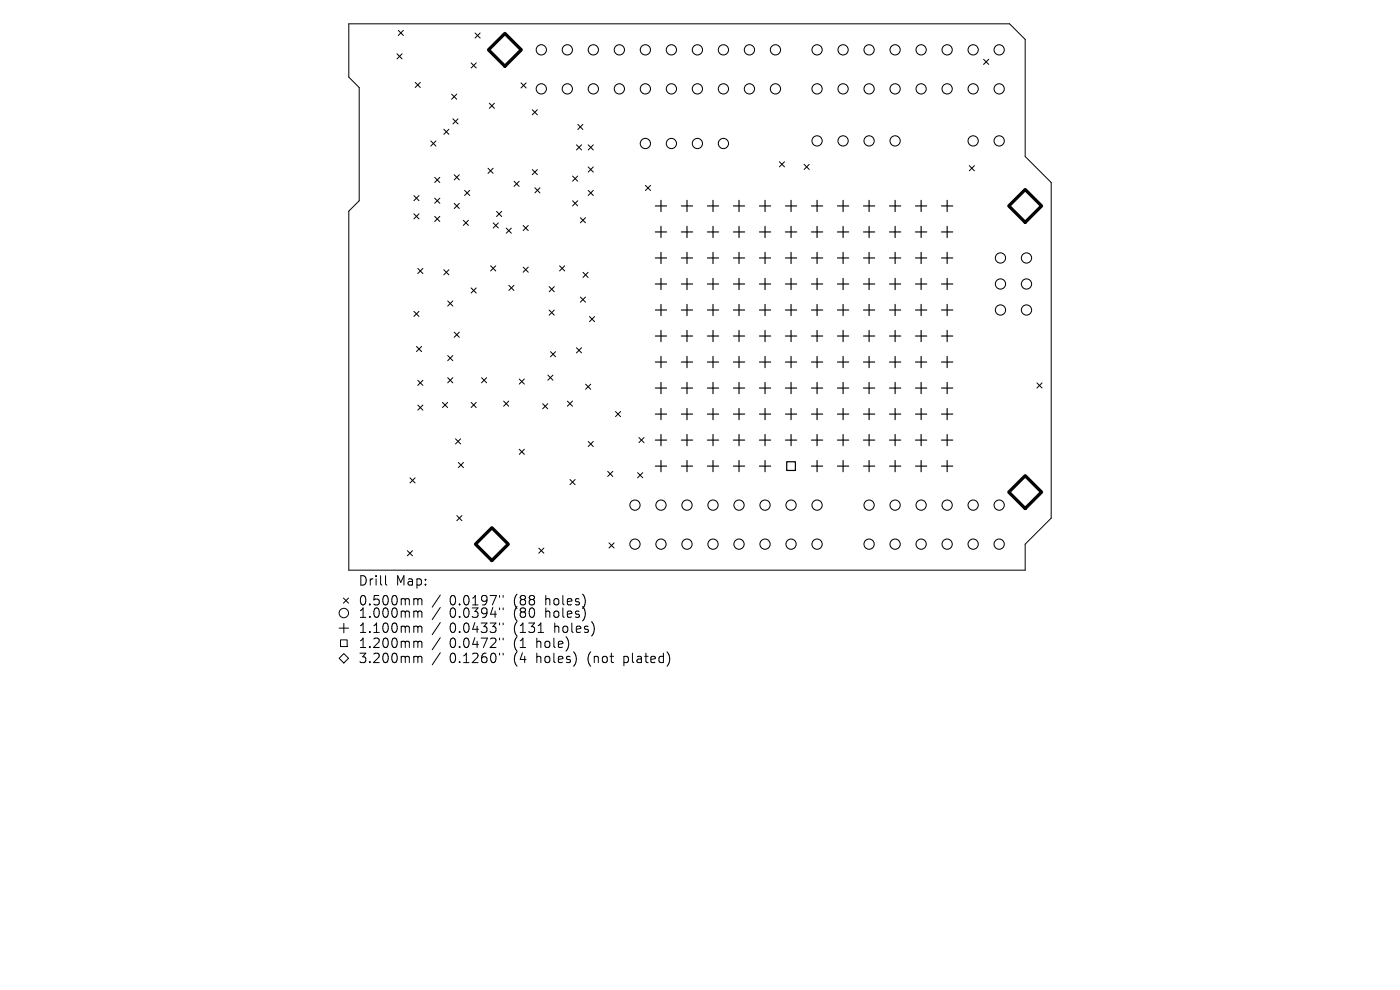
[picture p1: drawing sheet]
<svg xmlns="http://www.w3.org/2000/svg" width="297mm" height="210mm" viewBox="0 0 297 210" stroke-linecap="round" stroke-linejoin="round" font-family="sans-serif">
<defs><g id="words">
<g font-size="2.8">
<text x="75.9" y="124.5">Drill</text>
<text x="84" y="124.5">Map:</text>
<text x="75.9" y="128.7">0.500mm</text>
<text x="75.9" y="131.3">1.000mm</text>
<text x="95.4" y="128.7">0.0197&quot;</text>
<text x="95.4" y="131.3">0.0394&quot;</text>
<text x="109.1" y="128.7">(88</text>
<text x="109.1" y="131.3">(80</text>
<text x="116" y="128.7">holes)</text>
<text x="116" y="131.3">holes)</text>
<text x="75.9" y="134.5">1.100mm</text>
<text x="75.9" y="137.7">1.200mm</text>
<text x="95.4" y="134.5">0.0433&quot;</text>
<text x="95.4" y="137.7">0.0472&quot;</text>
<text x="109.1" y="134.5">(131</text>
<text x="109.1" y="137.7">(1</text>
<text x="114.1" y="137.7">hole)</text>
<text x="117.9" y="134.5">holes)</text>
<text x="75.9" y="140.9">3.200mm</text>
<text x="95.4" y="140.9">0.1260&quot;</text>
<text x="109.1" y="140.9">(4</text>
<text x="114.1" y="140.9">holes)</text>
<text x="125.1" y="140.9">(not</text>
<text x="133" y="140.9">plated)</text>
</g>
</g></defs>
<g fill="none" stroke="#000" stroke-width=".21">
<path d="M74 5.1h140.2l3.3 3.3v24.8l5.5 5.5v71.2l-5.5 5.5v5.5h-143.5v-76.1l2.2-2.2v-24l-2.2-2.2zM84.2 11.4l1.1 1.1M84.5 6.4l1.1 1.1M85.3 11.4l-1.1 1.1M85.6 6.4l-1.1 1.1M88.1 17.5l1.1 1.1M89.2 17.5l-1.1 1.1M95.8 20l1.1 1.1M96.9 20l-1.1 1.1M99.9 13.3l1.1 1.1M100.8 7l1.1 1.1M101 13.3l-1.1 1.1"/>
<path d="M101.9 7l-1.1 1.1M110.5 17.6l1.1 1.1M111.6 17.6l-1.1 1.1M208.7 12.6l1.1 1.1M209.8 12.6l-1.1 1.1M91.4 29.9l1.1 1.1M92.2 37.6l1.1 1.1M92.5 29.9l-1.1 1.1M93.3 37.6l-1.1 1.1M94.1 27.4l1.1 1.1M95.2 27.4l-1.1 1.1M96.1 25.2l1.1 1.1"/>
<path d="M96.4 37.1l1 1.1M97.2 25.2l-1.1 1.1M97.4 37.1l-1 1.1M103.5 35.7l1.1 1.1M103.8 21.9l1.1 1.1M104.6 35.7l-1.1 1.1M104.9 21.9l-1.1 1.1M109.1 38.5l1 1M110.1 38.5l-1 1M112.9 23.3l1.1 1.1M112.9 36l1.1 1.1M113.5 39.8l1.1 1.1"/>
<path d="M114 23.3l-1.1 1.1M114 36l-1.1 1.1M114.6 39.8l-1.1 1.1M121.5 37.3l1.1 1.1M122.3 30.7l1.1 1.1M122.6 37.3l-1.1 1.1M122.6 26.4l1.1 1.1M123.4 30.7l-1.1 1.1M123.7 26.4l-1.1 1.1M124.8 30.7l1.1 1.1M124.8 35.4l1.1 1.1M125.9 30.7l-1.1 1.1"/>
<path d="M125.9 35.4l-1.1 1.1M136.9 39.3l1.1 1.1M138 39.3l-1.1 1.1M165.3 34.3l1.1 1.1M166.4 34.3l-1.1 1.1M170.6 34.9l1.1 1.1M171.7 34.9l-1.1 1.1M205.6 35.1l1.1 1.1M206.7 35.1l-1.1 1.1M87.8 41.5l1.1 1.1M87.8 45.4l1.1 1M88.6 56.9l1.1 1.1"/>
<path d="M88.9 41.5l-1.1 1.1M88.9 45.4l-1.1 1M89.7 56.9l-1.1 1.1M92.2 45.9l1.1 1.1M92.2 42l1.1 1.1M93.3 42l-1.1 1.1M93.3 45.9l-1.1 1.1M94.1 57.2l1.1 1.1M95.2 57.2l-1.1 1.1M96.4 43.1l1 1.1M97.4 43.1l-1 1.1M98.3 46.7l1.1 1.1"/>
<path d="M98.6 40.4l1.1 1.1M99.4 46.7l-1.1 1.1M99.7 40.4l-1.1 1.1M104.1 56.4l1.1 1.1M104.6 47.3l1.1 1.1M105.2 56.4l-1.1 1.1M105.3 44.8l1.1 1.1M105.7 47.3l-1.1 1.1M106.4 44.8l-1.1 1.1M107.4 48.4l1.1 1.1M108.5 48.4l-1.1 1.1M111 47.8l1.1 1.1"/>
<path d="M111 56.7l1.1 1.1M112.1 47.8l-1.1 1.1M112.1 56.7l-1.1 1.1M118.7 56.4l1.1 1.1M119.8 56.4l-1.1 1.1M121.5 42.6l1.1 1.1M122.6 42.6l-1.1 1.1M123.1 46.2l1.1 1.1M123.7 57.8l1.1 1.1M124.2 46.2l-1.1 1.1M124.8 57.8l-1.1 1.1M124.8 40.4l1.1 1.1"/>
<path d="M125.9 40.4l-1.1 1.1M87.8 66l1.1 1.1M88.4 73.5l1 1.1M88.9 66l-1.1 1.1M89.4 73.5l-1 1.1M95 63.8l1.1 1.1M95 75.4l1.1 1.1M96.1 63.8l-1.1 1.1M96.1 75.4l-1.1 1.1M96.4 70.5l1 1M97.4 70.5l-1 1M99.9 61.1l1.1 1.1"/>
<path d="M101 61.1l-1.1 1.1M107.9 60.5l1.1 1.1M109 60.5l-1.1 1.1M116.2 79.6l1.1 1.1M116.5 60.8l1.1 1.1M116.5 65.8l1.1 1.1M116.8 74.6l1.1 1.1M117.3 79.6l-1.1 1.1M117.6 65.8l-1.1 1.1M117.6 60.8l-1.1 1.1M117.9 74.6l-1.1 1.1M122.3 73.8l1.1 1.1"/>
<path d="M123.1 63l1.1 1.1M123.4 73.8l-1.1 1.1M124.2 63l-1.1 1.1M125.1 67.1l1 1.1M126.1 67.1l-1 1.1M88.6 80.7l1.1 1.1M88.6 85.9l1.1 1.1M89.7 80.7l-1.1 1.1M89.7 85.9l-1.1 1.1M93.9 85.4l1.1 1M95 85.4l-1.1 1M95 80.1l1.1 1.1"/>
<path d="M96.1 80.1l-1.1 1.1M96.6 93.1l1.1 1.1M97.2 98.1l1.1 1.1M97.7 93.1l-1.1 1.1M98.3 98.1l-1.1 1.1M99.9 85.4l1.1 1M101 85.4l-1.1 1M102.2 80.1l1 1.1M103.2 80.1l-1 1.1M106.8 85.1l1.1 1.1M107.9 85.1l-1.1 1.1M110.2 80.4l1 1.1"/>
<path d="M110.2 95.3l1 1.1M111.2 80.4l-1 1.1M111.2 95.3l-1 1.1M115.1 85.6l1.1 1.1M116.2 85.6l-1.1 1.1M120.4 85.1l1.1 1.1M121.5 85.1l-1.1 1.1M124.2 81.5l1.1 1.1M124.8 93.6l1.1 1.1M125.3 81.5l-1.1 1.1M125.9 93.6l-1.1 1.1M128.9 100l1.1 1.1"/>
<path d="M130 100l-1.1 1.1M130.6 87.3l1.1 1.1M131.7 87.3l-1.1 1.1M135.5 92.8l1.1 1.1M136.6 92.8l-1.1 1.1M220 81.2l1.1 1.1M221.1 81.2l-1.1 1.1M86.4 116.8l1.1 1.1M87 101.4l1.1 1.1M87.5 116.8l-1.1 1.1M88.1 101.4l-1.1 1.1M96.9 109.4l1.1 1.1"/>
<path d="M98 109.4l-1.1 1.1M114.3 116.3l1.1 1.1M115.4 116.3l-1.1 1.1M120.9 101.7l1.1 1.1M122 101.7l-1.1 1.1M129.2 115.2l1.1 1.1M130.3 115.2l-1.1 1.1M135.3 100.3l1.1 1M136.4 100.3l-1.1 1M71.9 139.6l1-1 1 1-1 1zM71.9 133.2h2M72.2 135.7h1.4v1.5h-1.4z"/>
<path d="M72.9 126.9l1 1M72.9 132.2v2M73.9 126.9l-1 1M81.8 122.1v1.7l.3 .3M88.1 127l.5 .1v.2M88.1 129.6h.3l.2 .3M88.1 132.8l.5 .1v.2M88.1 136l.5 .1v.2M88.1 139.2l.5 .1v.2M88.6 127.3l.3-.3 .5 .1 .1 1.2M88.6 127.3v1M88.6 129.9v1.1"/>
<path d="M88.6 133.1v1.1M88.6 136.3v1.1M88.6 139.5v1.1M88.6 129.9l.3-.3 .5 .1 .1 1.3M88.6 133.1l.3-.3 .5 .1 .1 1.3M88.6 136.3l.3-.3 .5 .1 .1 1.3M88.6 139.5l.3-.3 .5 .1 .1 1.3M93.4 126.2l-1.7 2.6M93.4 128.9l-1.7 2.5M93.4 132.1l-1.7 2.5M93.4 135.3l-1.7 2.5M93.4 138.5l-1.7 2.5"/>
<path d="M106 126.3v.4M106 129v.3M106 132.2v.3M106 135.4v.3M106 138.6v.3M106.7 126.3v.4M106.7 129v.3M106.7 132.2v.3M106.7 135.4v.3M106.7 138.6v.3M114.2 134.2h1.1"/>
<circle cx="72.9" cy="130" r="1"/>
</g>
<g fill="none" stroke="#000" stroke-width=".22">
<circle cx="114.8" cy="18.9" r="1.09"/>
<circle cx="114.8" cy="10.6" r="1.09"/>
<circle cx="120.4" cy="18.9" r="1.09"/>
<circle cx="120.4" cy="10.6" r="1.09"/>
<circle cx="125.9" cy="18.9" r="1.09"/>
<circle cx="125.9" cy="10.6" r="1.09"/>
<circle cx="131.4" cy="18.9" r="1.09"/>
<circle cx="131.4" cy="10.6" r="1.09"/>
<circle cx="136.9" cy="18.9" r="1.09"/>
<circle cx="136.9" cy="10.6" r="1.09"/>
<circle cx="142.4" cy="18.9" r="1.09"/>
<circle cx="142.4" cy="10.6" r="1.09"/>
<circle cx="147.9" cy="18.9" r="1.09"/>
<circle cx="147.9" cy="10.6" r="1.09"/>
<circle cx="153.5" cy="18.9" r="1.09"/>
<circle cx="153.5" cy="10.6" r="1.09"/>
<circle cx="159" cy="18.9" r="1.09"/>
<circle cx="159" cy="10.6" r="1.09"/>
<circle cx="164.5" cy="18.9" r="1.09"/>
<circle cx="164.5" cy="10.6" r="1.09"/>
<circle cx="173.3" cy="18.9" r="1.09"/>
<circle cx="173.3" cy="10.6" r="1.09"/>
<circle cx="178.9" cy="18.9" r="1.09"/>
<circle cx="178.9" cy="10.6" r="1.09"/>
<circle cx="184.4" cy="18.9" r="1.09"/>
<circle cx="184.4" cy="10.6" r="1.09"/>
<circle cx="189.9" cy="18.9" r="1.09"/>
<circle cx="189.9" cy="10.6" r="1.09"/>
<circle cx="195.4" cy="18.9" r="1.09"/>
<circle cx="195.4" cy="10.6" r="1.09"/>
<circle cx="200.9" cy="18.9" r="1.09"/>
<circle cx="200.9" cy="10.6" r="1.09"/>
<circle cx="206.4" cy="18.9" r="1.09"/>
<circle cx="206.4" cy="10.6" r="1.09"/>
<circle cx="212" cy="18.9" r="1.09"/>
<circle cx="212" cy="10.6" r="1.09"/>
<circle cx="136.9" cy="30.4" r="1.09"/>
<circle cx="142.4" cy="30.4" r="1.09"/>
<circle cx="147.9" cy="30.4" r="1.09"/>
<circle cx="153.5" cy="30.4" r="1.09"/>
<circle cx="173.3" cy="29.9" r="1.09"/>
<circle cx="178.9" cy="29.9" r="1.09"/>
<circle cx="184.4" cy="29.9" r="1.09"/>
<circle cx="189.9" cy="29.9" r="1.09"/>
<circle cx="206.4" cy="29.9" r="1.09"/>
<circle cx="212" cy="29.9" r="1.09"/>
<circle cx="212.2" cy="54.7" r="1.09"/>
<circle cx="217.8" cy="54.7" r="1.09"/>
<circle cx="212.2" cy="65.8" r="1.09"/>
<circle cx="212.2" cy="60.2" r="1.09"/>
<circle cx="217.8" cy="65.8" r="1.09"/>
<circle cx="217.8" cy="60.2" r="1.09"/>
<circle cx="134.7" cy="107.2" r="1.09"/>
<circle cx="134.7" cy="115.4" r="1.09"/>
<circle cx="140.2" cy="107.2" r="1.09"/>
<circle cx="140.2" cy="115.4" r="1.09"/>
<circle cx="145.7" cy="115.4" r="1.09"/>
<circle cx="145.7" cy="107.2" r="1.09"/>
<circle cx="151.3" cy="115.4" r="1.09"/>
<circle cx="151.3" cy="107.2" r="1.09"/>
<circle cx="156.8" cy="107.2" r="1.09"/>
<circle cx="156.8" cy="115.4" r="1.09"/>
<circle cx="162.3" cy="115.4" r="1.09"/>
<circle cx="162.3" cy="107.2" r="1.09"/>
<circle cx="167.8" cy="115.4" r="1.09"/>
<circle cx="167.8" cy="107.2" r="1.09"/>
<circle cx="173.3" cy="107.2" r="1.09"/>
<circle cx="173.3" cy="115.4" r="1.09"/>
<circle cx="184.4" cy="115.4" r="1.09"/>
<circle cx="184.4" cy="107.2" r="1.09"/>
<circle cx="189.9" cy="107.2" r="1.09"/>
<circle cx="189.9" cy="115.4" r="1.09"/>
<circle cx="195.4" cy="107.2" r="1.09"/>
<circle cx="195.4" cy="115.4" r="1.09"/>
<circle cx="200.9" cy="115.4" r="1.09"/>
<circle cx="200.9" cy="107.2" r="1.09"/>
<circle cx="206.4" cy="115.4" r="1.09"/>
<circle cx="206.4" cy="107.2" r="1.09"/>
<circle cx="212" cy="107.2" r="1.09"/>
<circle cx="212" cy="115.4" r="1.09"/>
</g>
<g fill="none" stroke="#000" stroke-width=".24">
<path d="M139 43.7h2.4M139 49.2h2.4M139 54.7h2.4M140.2 42.5v2.4M140.2 48v2.4M140.2 53.5v2.4M140.2 59v2.4M144.5 43.7h2.4M144.5 49.2h2.4M144.5 54.7h2.4M145.7 42.5v2.4M145.7 48v2.4"/>
<path d="M145.7 53.5v2.4M145.7 59v2.4M150.1 43.7h2.4M150.1 49.2h2.4M150.1 54.7h2.4M151.3 42.5v2.4M151.3 48v2.4M151.3 53.5v2.4M151.3 59v2.4M155.6 43.7h2.4M155.6 49.2h2.4M155.6 54.7h2.4"/>
<path d="M156.8 42.5v2.4M156.8 48v2.4M156.8 53.5v2.4M156.8 59v2.4M161.1 43.7h2.4M161.1 49.2h2.4M161.1 54.7h2.4M162.3 42.5v2.4M162.3 48v2.4M162.3 53.5v2.4M162.3 59v2.4M166.6 43.7h2.4"/>
<path d="M166.6 49.2h2.4M166.6 54.7h2.4M167.8 42.5v2.4M167.8 48v2.4M167.8 53.5v2.4M167.8 59v2.4M172.1 43.7h2.4M172.1 49.2h2.4M172.1 54.7h2.4M173.3 42.5v2.4M173.3 48v2.4M173.3 53.5v2.4"/>
<path d="M173.3 59v2.4M177.7 43.7h2.3M177.7 49.2h2.3M177.7 54.7h2.3M178.9 42.5v2.4M178.9 48v2.4M178.9 53.5v2.4M178.9 59v2.4M183.2 43.7h2.4M183.2 49.2h2.4M183.2 54.7h2.4M184.4 42.5v2.4"/>
<path d="M184.4 48v2.4M184.4 53.5v2.4M184.4 59v2.4M188.7 43.7h2.4M188.7 49.2h2.4M188.7 54.7h2.4M189.9 42.5v2.4M189.9 48v2.4M189.9 53.5v2.4M189.9 59v2.4M194.2 43.7h2.4M194.2 49.2h2.4"/>
<path d="M194.2 54.7h2.4M195.4 42.5v2.4M195.4 48v2.4M195.4 53.5v2.4M195.4 59v2.4M199.7 43.7h2.4M199.7 49.2h2.4M199.7 54.7h2.4M200.9 42.5v2.4M200.9 48v2.4M200.9 53.5v2.4M200.9 59v2.4"/>
<path d="M139 60.2h2.4M139 65.8h2.4M139 71.3h2.4M139 76.8h2.4M140.2 64.6v2.4M140.2 70.1v2.4M140.2 75.6v2.4M144.5 60.2h2.4M144.5 65.8h2.4M144.5 71.3h2.4M144.5 76.8h2.4M145.7 64.6v2.4"/>
<path d="M145.7 70.1v2.4M145.7 75.6v2.4M150.1 60.2h2.4M150.1 65.8h2.4M150.1 71.3h2.4M150.1 76.8h2.4M151.3 64.6v2.4M151.3 70.1v2.4M151.3 75.6v2.4M155.6 60.2h2.4M155.6 65.8h2.4M155.6 71.3h2.4"/>
<path d="M155.6 76.8h2.4M156.8 64.6v2.4M156.8 70.1v2.4M156.8 75.6v2.4M161.1 60.2h2.4M161.1 65.8h2.4M161.1 71.3h2.4M161.1 76.8h2.4M162.3 64.6v2.4M162.3 70.1v2.4M162.3 75.6v2.4M166.6 60.2h2.4"/>
<path d="M166.6 65.8h2.4M166.6 71.3h2.4M166.6 76.8h2.4M167.8 64.6v2.4M167.8 70.1v2.4M167.8 75.6v2.4M172.1 60.2h2.4M172.1 65.8h2.4M172.1 71.3h2.4M172.1 76.8h2.4M173.3 64.6v2.4M173.3 70.1v2.4"/>
<path d="M173.3 75.6v2.4M177.7 60.2h2.3M177.7 65.8h2.3M177.7 71.3h2.3M177.7 76.8h2.3M178.9 64.6v2.4M178.9 70.1v2.4M178.9 75.6v2.4M183.2 60.2h2.4M183.2 65.8h2.4M183.2 71.3h2.4M183.2 76.8h2.4"/>
<path d="M184.4 64.6v2.4M184.4 70.1v2.4M184.4 75.6v2.4M188.7 60.2h2.4M188.7 65.8h2.4M188.7 71.3h2.4M188.7 76.8h2.4M189.9 64.6v2.4M189.9 70.1v2.4M189.9 75.6v2.4M194.2 60.2h2.4M194.2 65.8h2.4"/>
<path d="M194.2 71.3h2.4M194.2 76.8h2.4M195.4 64.6v2.4M195.4 70.1v2.4M195.4 75.6v2.4M199.7 60.2h2.4M199.7 65.8h2.4M199.7 71.3h2.4M199.7 76.8h2.4M200.9 64.6v2.4M200.9 70.1v2.4M200.9 75.6v2.4"/>
<path d="M139 82.3h2.4M139 87.8h2.4M139 93.4h2.4M139 98.9h2.4M140.2 81.1v2.4M140.2 86.6v2.4M140.2 92.2v2.4M140.2 97.7v2.4M144.5 82.3h2.4M144.5 87.8h2.4M144.5 93.4h2.4M144.5 98.9h2.4"/>
<path d="M145.7 81.1v2.4M145.7 86.6v2.4M145.7 92.2v2.4M145.7 97.7v2.4M150.1 82.3h2.4M150.1 87.8h2.4M150.1 93.4h2.4M150.1 98.9h2.4M151.3 81.1v2.4M151.3 86.6v2.4M151.3 92.2v2.4M151.3 97.7v2.4"/>
<path d="M155.6 82.3h2.4M155.6 87.8h2.4M155.6 93.4h2.4M155.6 98.9h2.4M156.8 81.1v2.4M156.8 86.6v2.4M156.8 92.2v2.4M156.8 97.7v2.4M161.1 82.3h2.4M161.1 87.8h2.4M161.1 93.4h2.4M161.1 98.9h2.4"/>
<path d="M162.3 81.1v2.4M162.3 86.6v2.4M162.3 92.2v2.4M162.3 97.7v2.4M166.6 82.3h2.4M166.6 87.8h2.4M166.6 93.4h2.4M167.8 81.1v2.4M167.8 86.6v2.4M167.8 92.2v2.4M172.1 82.3h2.4M172.1 87.8h2.4"/>
<path d="M172.1 93.4h2.4M172.1 98.9h2.4M173.3 81.1v2.4M173.3 86.6v2.4M173.3 92.2v2.4M173.3 97.7v2.4M177.7 82.3h2.3M177.7 87.8h2.3M177.7 93.4h2.3M177.7 98.9h2.3M178.9 81.1v2.4M178.9 86.6v2.4"/>
<path d="M178.9 92.2v2.4M178.9 97.7v2.4M183.2 82.3h2.4M183.2 87.8h2.4M183.2 93.4h2.4M183.2 98.9h2.4M184.4 81.1v2.4M184.4 86.6v2.4M184.4 92.2v2.4M184.4 97.7v2.4M188.7 82.3h2.4M188.7 87.8h2.4"/>
<path d="M188.7 93.4h2.4M188.7 98.9h2.4M189.9 81.1v2.4M189.9 86.6v2.4M189.9 92.2v2.4M189.9 97.7v2.4M194.2 82.3h2.4M194.2 87.8h2.4M194.2 93.4h2.4M194.2 98.9h2.4M195.4 81.1v2.4M195.4 86.6v2.4"/>
<path d="M195.4 92.2v2.4M195.4 97.7v2.4M199.7 82.3h2.4M199.7 87.8h2.4M199.7 93.4h2.4M199.7 98.9h2.4M200.9 81.1v2.4M200.9 86.6v2.4M200.9 92.2v2.4M200.9 97.7v2.4"/>
</g>
<path d="M166.9 98h1.8v1.8h-1.8z" fill="none" stroke="#000" stroke-width=".26"/>
<path d="M107.1 7.1l3.5 3.5-3.5 3.4-3.5-3.4zM214 43.7l3.5-3.5 3.5 3.5-3.5 3.5zM100.9 115.4l3.5-3.4 3.4 3.4-3.4 3.5zM214 104.4l3.5-3.5 3.5 3.5-3.5 3.5z" fill="none" stroke="#000" stroke-width=".7"/>
<use href="#words"/>
</svg>
